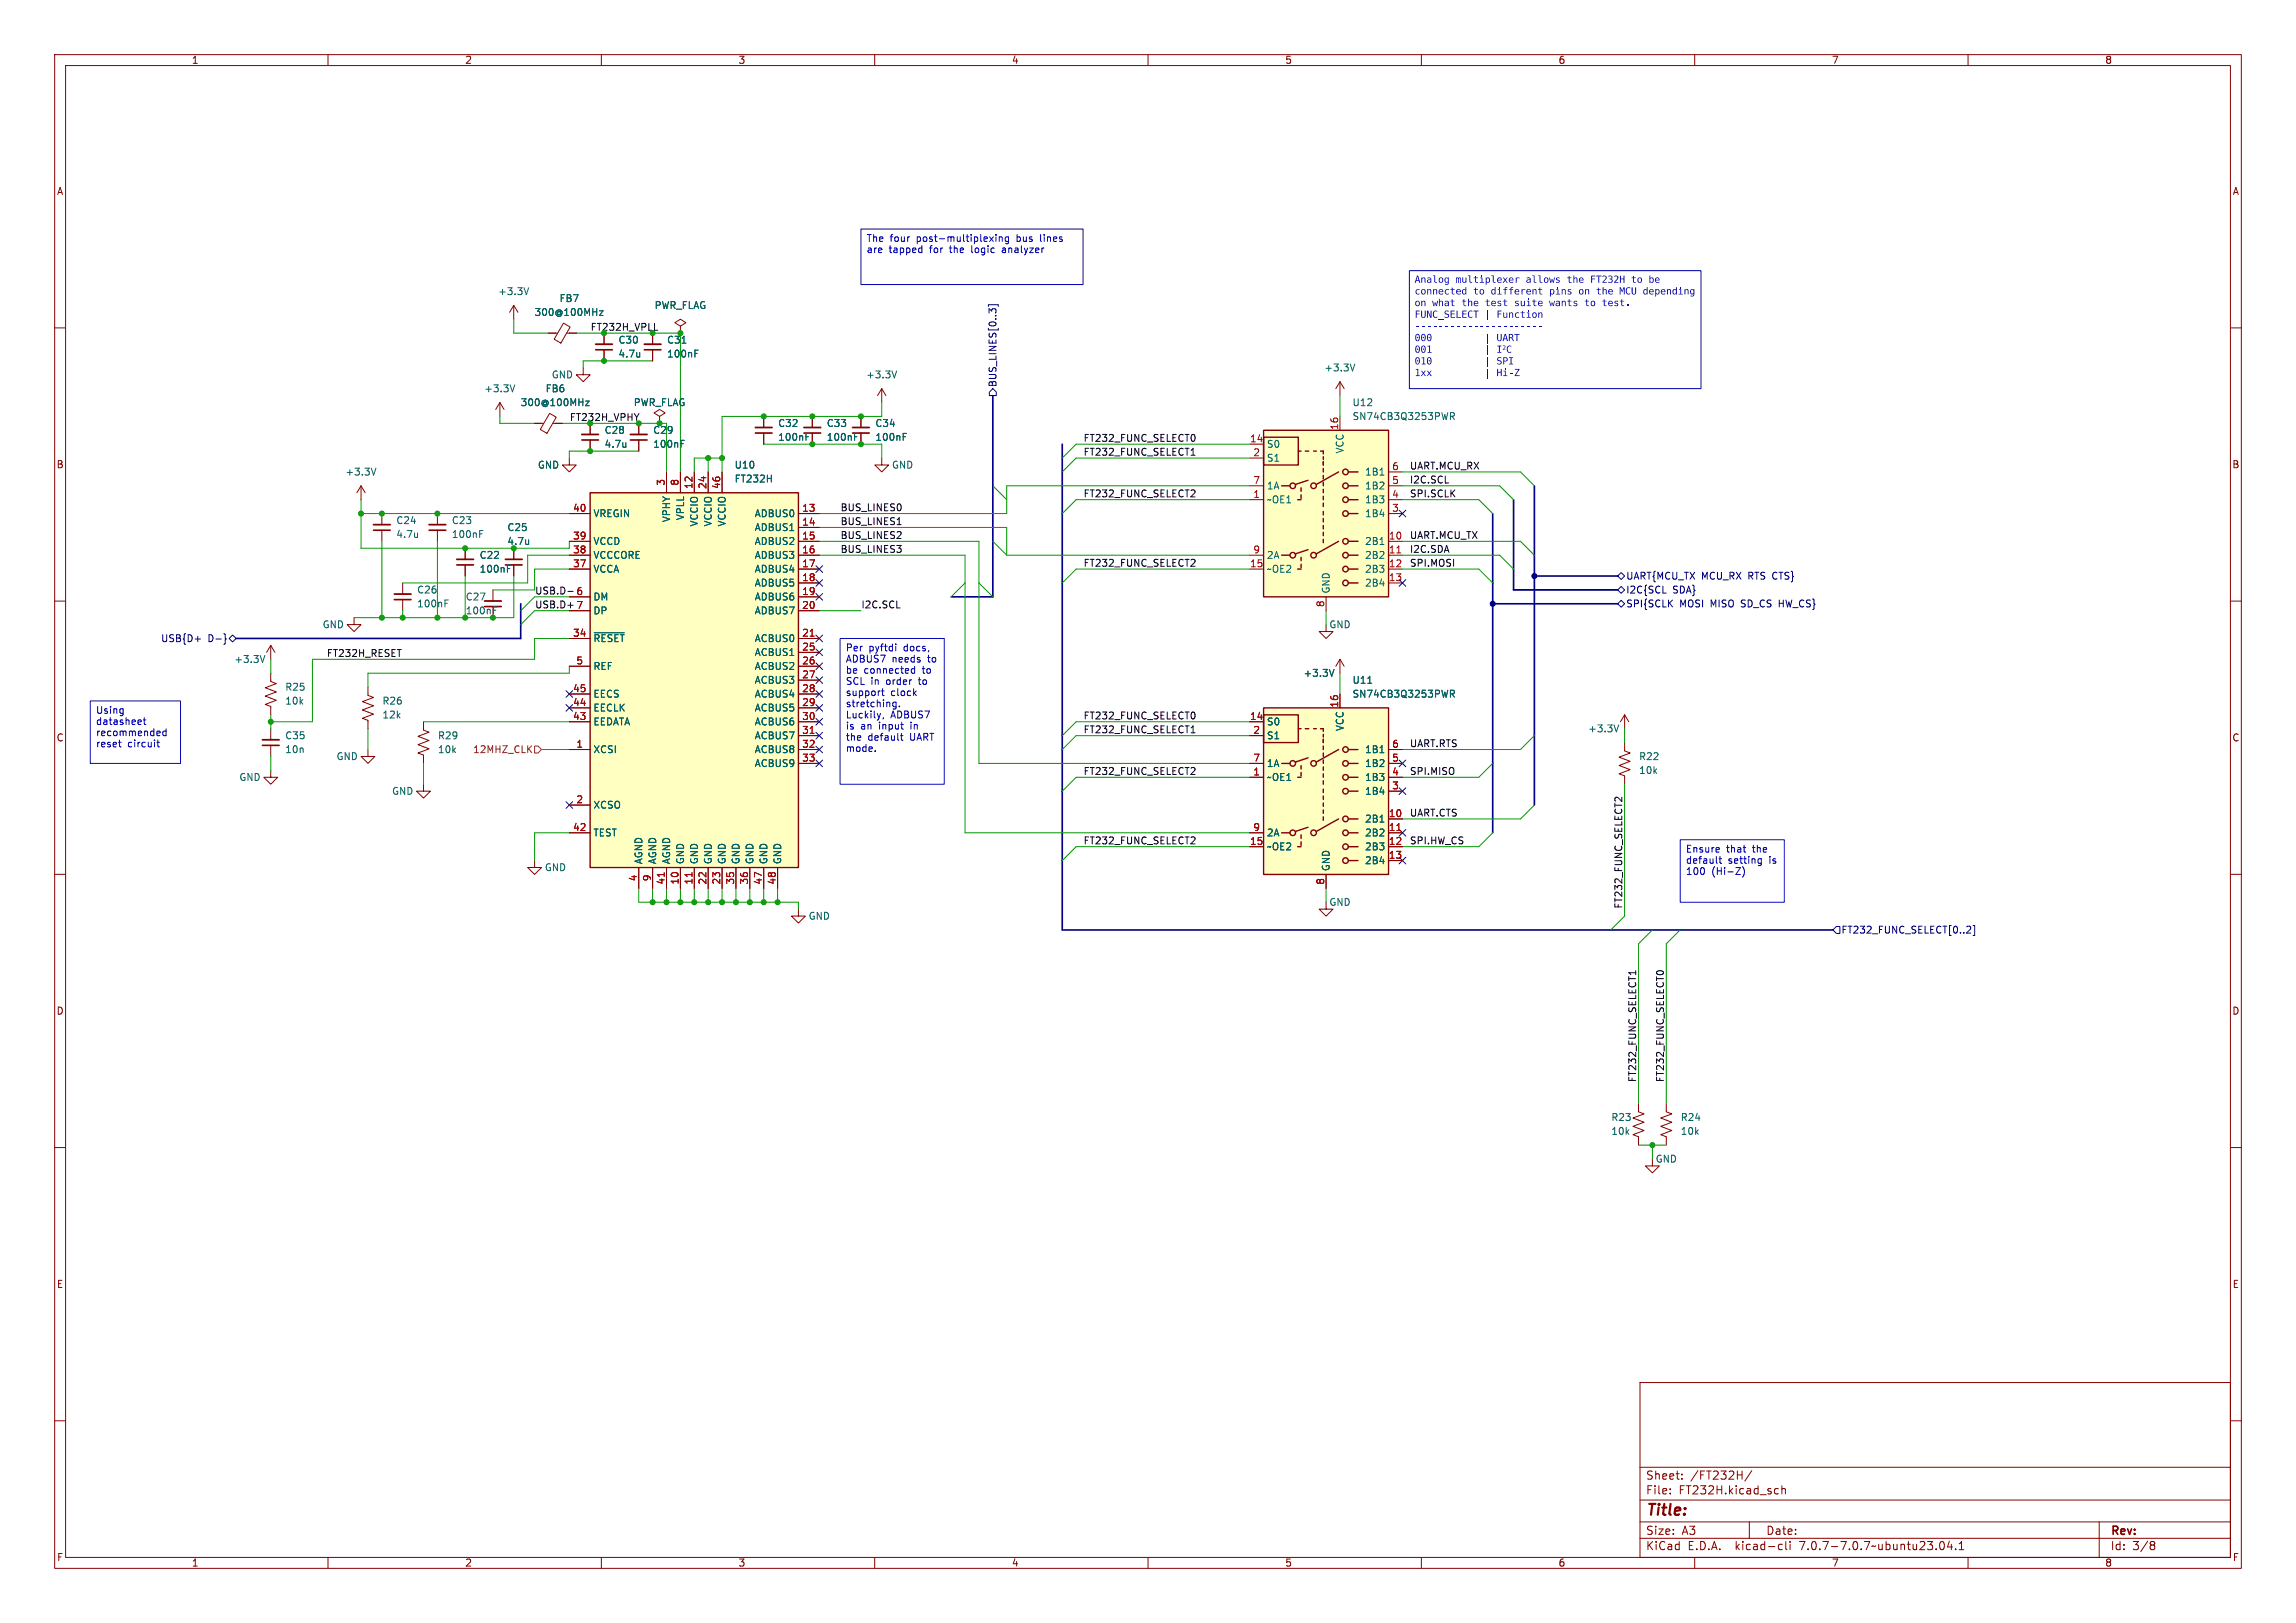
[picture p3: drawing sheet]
<svg xmlns="http://www.w3.org/2000/svg" width="420mm" height="297mm" viewBox="0 0 420 297" stroke-linecap="round" stroke-linejoin="round" font-family="sans-serif">
<defs><g id="words">
<text font-size="2.8" fill="#840000" x="301" y="277.9">Title:</text>
<g font-size="2.1" fill="#840000">
<text x="301" y="273.7">File:</text>
<text x="301" y="271">Sheet:</text>
<text x="307.1" y="273.7">FT232H.kicad_sch</text>
<text x="309.2" y="271">/FT232H/</text>
<text x="301" y="281.1">Size:</text>
<text x="307.6" y="281.1">A3</text>
<text x="323" y="281.1">Date:</text>
<text x="386" y="281.3">Rev:</text>
<text x="301" y="283.9">KiCad</text>
<text x="308.7" y="283.9">E.D.A.</text>
<text x="317.6" y="283.9">kicad-cli</text>
<text x="329.5" y="283.9">7.0.7-7.0.7~ubuntu23.04.1</text>
<text x="386" y="283.9">Id:</text>
<text x="390.1" y="283.9">3/8</text>
</g>
<g font-size="1.8" fill="#840000">
<text x="35" y="11.9">1</text>
<text x="85" y="11.9">2</text>
<text x="135" y="11.9">3</text>
<text x="185" y="11.9">4</text>
<text x="235" y="11.9">5</text>
<text x="285" y="11.9">6</text>
<text x="335" y="11.9">7</text>
<text x="385" y="11.9">8</text>
<text x="10.3" y="35.9">A</text>
<text x="408.3" y="35.9">A</text>
<text x="10.3" y="85.9">B</text>
<text x="408.2" y="85.9">B</text>
<text x="10.3" y="135.9">C</text>
<text x="408.2" y="135.9">C</text>
<text x="10.3" y="185.9">D</text>
<text x="408.2" y="185.9">D</text>
<text x="10.3" y="235.9">E</text>
<text x="408.3" y="235.9">E</text>
<text x="10.3" y="285.9">F</text>
<text x="35" y="286.9">1</text>
<text x="85" y="286.9">2</text>
<text x="135" y="286.9">3</text>
<text x="185" y="286.9">4</text>
<text x="235" y="286.9">5</text>
<text x="285" y="286.9">6</text>
<text x="335" y="286.9">7</text>
<text x="385" y="286.9">8</text>
<text x="408.3" y="285.9">F</text>
</g>
<g font-size="1.8" fill="#0000c2">
<text x="158.4" y="44.6">The</text>
<text x="158.4" y="46.6">are</text>
<text x="162.6" y="46.6">tapped</text>
<text x="162.8" y="44.6">four</text>
<text x="167.8" y="44.6">post-multiplexing</text>
<text x="170.2" y="46.6">for</text>
<text x="174" y="46.6">the</text>
<text x="178.2" y="46.6">logic</text>
<text x="184" y="46.6">analyzer</text>
<text x="186.3" y="44.6">bus</text>
<text x="190.8" y="44.6">lines</text>
<text x="258.8" y="54.7">connected</text>
<text x="258.8" y="59">FUNC_SELECT|</text>
<text x="276.9" y="56.9">suite</text>
<text x="283.4" y="54.7">pins</text>
<text x="258.8" y="63.3">000</text>
<text x="258.8" y="65.4">001</text>
<text x="258.8" y="67.5">010</text>
<text x="258.8" y="69.7">1xx</text>
<text x="154.6" y="119.5">Per</text>
<text x="158.9" y="119.5">pyftdi</text>
<text x="165.4" y="119.5">docs,</text>
<text x="154.6" y="121.6">ADBUS7</text>
<text x="154.6" y="123.6">be</text>
<text x="154.6" y="125.7">SCL in</text>
<text x="158" y="123.6">connected</text>
<text x="162.2" y="125.7">order</text>
<text x="163.2" y="121.6">needs</text>
<text x="168.4" y="125.7">to</text>
<text x="168.9" y="123.6">to</text>
<text x="169.8" y="121.6">to</text>
<text x="17.5" y="130.9">Using</text>
<text x="154.6" y="127.7">support</text>
<text x="154.6" y="129.7">stretching.</text>
<text x="154.6" y="131.8">Luckily,</text>
<text x="162.9" y="127.7">clock</text>
<text x="162.9" y="131.8">ADBUS7</text>
<text x="17.5" y="133">datasheet</text>
<text x="17.5" y="135">recommended</text>
<text x="17.5" y="137.1">reset</text>
<text x="23.4" y="137.1">circuit</text>
<text x="154.6" y="133.8">is</text>
<text x="154.6" y="135.9">the</text>
<text x="154.6" y="137.9">mode.</text>
<text x="157.4" y="133.8">an</text>
<text x="158.8" y="135.9">default</text>
<text x="160.9" y="133.8">input</text>
<text x="166.6" y="135.9">UART</text>
<text x="166.8" y="133.8">in</text>
<text x="308.3" y="156.3">Ensure</text>
<text x="308.3" y="158.4">default</text>
<text x="308.3" y="160.4">100</text>
<text x="313.1" y="160.4">(Hi-Z)</text>
<text x="315.8" y="156.3">that</text>
<text x="316.1" y="158.4">setting</text>
<text x="320.7" y="156.3">the</text>
<text x="323.8" y="158.4">is</text>
</g>
<g font-size="1.8" fill="#006464">
<text x="91" y="54.2">+3.3V</text>
<text x="97.7" y="58">300@100MHz</text>
<text x="102.3" y="55.5">FB7</text>
<text x="119.6" y="56.7">PWR_FLAG</text>
<text x="113" y="63.1">C30</text>
<text x="113" y="65.6">4.7u</text>
<text x="121.9" y="65.6">100nF</text>
<text x="121.9" y="63.1">C31</text>
<text x="88.5" y="72">+3.3V</text>
<text x="99.7" y="72">FB6</text>
<text x="100.8" y="69.4">GND</text>
<text x="158.3" y="69.4">+3.3V</text>
<text x="242.2" y="68.2">+3.3V</text>
<text x="95.1" y="74.5">300@100MHz</text>
<text x="115.8" y="74.5">PWR_FLAG</text>
<text x="247.3" y="74.5">U12</text>
<text x="247.3" y="77.1">SN74CB3Q3253PWR</text>
<text x="110.5" y="79.6">C28</text>
<text x="110.5" y="82.1">4.7u</text>
<text x="119.4" y="82.1">100nF</text>
<text x="119.4" y="79.6">C29</text>
<text x="142.2" y="80.9">100nF</text>
<text x="142.2" y="78.3">C32</text>
<text x="151.1" y="80.9">100nF</text>
<text x="151.1" y="78.3">C33</text>
<text x="160" y="80.9">100nF</text>
<text x="160" y="78.3">C34</text>
<text x="231.6" y="82.1">S0</text>
<text x="246" y="83.1" transform="rotate(-90 246 83.1)">VCC</text>
<text x="63.1" y="87.2">+3.3V</text>
<text x="98.3" y="86">GND</text>
<text x="134.3" y="86">U10</text>
<text x="134.3" y="88.5">FT232H</text>
<text x="163.1" y="86">GND</text>
<text x="231.6" y="84.7">S1</text>
<text x="231.6" y="89.8">1A</text>
<text x="249.6" y="89.8">1B2</text>
<text x="249.6" y="87.2">1B1</text>
<text x="108.5" y="94.8">VREGIN</text>
<text x="122.8" y="95.7" transform="rotate(-90 122.8 95.7)">VPHY</text>
<text x="125.3" y="95.3" transform="rotate(-90 125.3 95.3)">VPLL</text>
<text x="138" y="94.8">ADBUS0</text>
<text x="231.6" y="92.3">~OE1</text>
<text x="249.6" y="94.8">1B4</text>
<text x="249.6" y="92.3">1B3</text>
<text x="72.4" y="96.1">C24</text>
<text x="72.4" y="98.6">4.7u</text>
<text x="82.6" y="98.6">100nF</text>
<text x="82.6" y="96.1">C23</text>
<text x="92.7" y="97.4">C25</text>
<text x="92.7" y="99.9">4.7u</text>
<text x="108.5" y="99.9">VCCD</text>
<text x="127.9" y="96.4" transform="rotate(-90 127.9 96.4)">VCCIO</text>
<text x="130.4" y="96.4" transform="rotate(-90 130.4 96.4)">VCCIO</text>
<text x="132.9" y="96.4" transform="rotate(-90 132.9 96.4)">VCCIO</text>
<text x="138" y="97.4">ADBUS1</text>
<text x="138" y="99.9">ADBUS2</text>
<text x="249.6" y="99.9">2B1</text>
<text x="87.6" y="105">100nF</text>
<text x="87.6" y="102.5">C22</text>
<text x="108.5" y="105">VCCA</text>
<text x="108.5" y="102.5">VCCCORE</text>
<text x="138" y="102.5">ADBUS3</text>
<text x="138" y="105">ADBUS4</text>
<text x="138" y="107.5">ADBUS5</text>
<text x="231.6" y="105">~OE2</text>
<text x="231.6" y="102.5">2A</text>
<text x="249.6" y="102.5">2B2</text>
<text x="249.6" y="105">2B3</text>
<text x="249.6" y="107.5">2B4</text>
<text x="76.2" y="111.3">100nF</text>
<text x="76.2" y="108.8">C26</text>
<text x="85.1" y="112.6">100nF</text>
<text x="85.1" y="110.1">C27</text>
<text x="108.5" y="110.1">DM</text>
<text x="108.5" y="112.6">DP</text>
<text x="138" y="110.1">ADBUS6</text>
<text x="138" y="112.6">ADBUS7</text>
<text x="243.4" y="108.7" transform="rotate(-90 243.4 108.7)">GND</text>
<text x="58.9" y="115.2">GND</text>
<text x="108.5" y="117.7">~{RESET}</text>
<text x="138" y="117.7">ACBUS0</text>
<text x="243.1" y="115.2">GND</text>
<text x="42.8" y="121.5">+3.3V</text>
<text x="108.5" y="122.8">REF</text>
<text x="138" y="120.2">ACBUS1</text>
<text x="138" y="122.8">ACBUS2</text>
<text x="138" y="125.3">ACBUS3</text>
<text x="238.4" y="124.1">+3.3V</text>
<text x="247.3" y="125.3">U11</text>
<text x="52.1" y="129.1">10k</text>
<text x="52.1" y="126.6">R25</text>
<text x="69.9" y="131.7">12k</text>
<text x="69.9" y="129.1">R26</text>
<text x="108.5" y="130.4">EECLK</text>
<text x="108.5" y="127.9">EECS</text>
<text x="138" y="127.9">ACBUS4</text>
<text x="138" y="130.4">ACBUS5</text>
<text x="247.3" y="127.9">SN74CB3Q3253PWR</text>
<text x="52.1" y="135.5">C35</text>
<text x="80" y="135.5">R29</text>
<text x="108.5" y="132.9">EEDATA</text>
<text x="138" y="132.9">ACBUS6</text>
<text x="138" y="135.5">ACBUS7</text>
<text x="231.6" y="132.9">S0</text>
<text x="231.6" y="135.5">S1</text>
<text x="246" y="133.9" transform="rotate(-90 246 133.9)">VCC</text>
<text x="290.4" y="134.2">+3.3V</text>
<text x="43.7" y="143.1">GND</text>
<text x="52.1" y="138">10n</text>
<text x="61.5" y="139.3">GND</text>
<text x="80" y="138">10k</text>
<text x="108.5" y="138">XCSI</text>
<text x="138" y="138">ACBUS8</text>
<text x="138" y="140.6">ACBUS9</text>
<text x="231.6" y="143.1">~OE1</text>
<text x="231.6" y="140.6">1A</text>
<text x="249.6" y="143.1">1B3</text>
<text x="249.6" y="140.6">1B2</text>
<text x="249.6" y="138">1B1</text>
<text x="299.7" y="139.3">R22</text>
<text x="299.7" y="141.8">10k</text>
<text x="71.6" y="145.6">GND</text>
<text x="108.5" y="148.2">XCSO</text>
<text x="249.6" y="145.6">1B4</text>
<text x="108.5" y="153.3">TEST</text>
<text x="231.6" y="155.8">~OE2</text>
<text x="231.6" y="153.3">2A</text>
<text x="249.6" y="150.7">2B1</text>
<text x="249.6" y="153.3">2B2</text>
<text x="249.6" y="155.8">2B3</text>
<text x="99.6" y="159.6">GND</text>
<text x="117.7" y="158.2" transform="rotate(-90 117.7 158.2)">AGND</text>
<text x="120.2" y="158.2" transform="rotate(-90 120.2 158.2)">AGND</text>
<text x="122.8" y="158.2" transform="rotate(-90 122.8 158.2)">AGND</text>
<text x="125.3" y="158.2" transform="rotate(-90 125.3 158.2)">GND</text>
<text x="127.9" y="158.2" transform="rotate(-90 127.9 158.2)">GND</text>
<text x="130.4" y="158.2" transform="rotate(-90 130.4 158.2)">GND</text>
<text x="132.9" y="158.2" transform="rotate(-90 132.9 158.2)">GND</text>
<text x="135.5" y="158.2" transform="rotate(-90 135.5 158.2)">GND</text>
<text x="138" y="158.2" transform="rotate(-90 138 158.2)">GND</text>
<text x="140.6" y="158.2" transform="rotate(-90 140.6 158.2)">GND</text>
<text x="143.1" y="158.2" transform="rotate(-90 143.1 158.2)">GND</text>
<text x="243.4" y="159.5" transform="rotate(-90 243.4 159.5)">GND</text>
<text x="249.6" y="158.3">2B4</text>
<text x="243.1" y="166">GND</text>
<text x="147.8" y="168.5">GND</text>
<text x="294.7" y="205.3">R23</text>
<text x="294.7" y="207.9">10k</text>
<text x="307.4" y="205.3">R24</text>
<text x="307.4" y="207.9">10k</text>
<text x="302.8" y="213">GND</text>
</g>
<g font-size="1.8" fill="#009600">
<text x="107.9" y="60.6">FT232H_VPLL</text>
<text x="104.1" y="77.1">FT232H_VPHY</text>
</g>
<g font-size="1.8" fill="#000084">
<text x="182.5" y="70.9" transform="rotate(-90 182.5 70.9)">BUS_LINES[0..3]</text>
<text x="297.4" y="106.3">UART{MCU_TX MCU_RX RTS CTS}</text>
<text x="297.4" y="108.8">I2C{SCL</text>
<text x="297.4" y="111.4">SPI{SCLK</text>
<text x="306" y="108.8">SDA}</text>
<text x="307.3" y="111.4">MOSI</text>
<text x="313" y="111.4">MISO</text>
<text x="318.8" y="111.4">SD_CS HW_CS}</text>
<text x="29.4" y="117.7">USB{D+</text>
<text x="38" y="117.7">D-}</text>
<text x="336.7" y="171">FT232_FUNC_SELECT[0..2]</text>
</g>
<g font-size="1.8" fill="#0f0f0f">
<text x="198.1" y="80.9">FT232_FUNC_SELECT0</text>
<text x="198.1" y="83.5">FT232_FUNC_SELECT1</text>
<text x="257.8" y="86">UART.MCU_RX</text>
<text x="257.8" y="88.6">I2C.SCL</text>
<text x="153.7" y="93.6">BUS_LINES0</text>
<text x="198.1" y="91.1">FT232_FUNC_SELECT2</text>
<text x="257.8" y="91.1">SPI.SCLK</text>
<text x="153.7" y="96.2">BUS_LINES1</text>
<text x="153.7" y="98.7">BUS_LINES2</text>
<text x="153.7" y="101.3">BUS_LINES3</text>
<text x="257.8" y="101.3">I2C.SDA</text>
<text x="257.8" y="98.7">UART.MCU_TX</text>
<text x="198.1" y="103.8">FT232_FUNC_SELECT2</text>
<text x="257.8" y="103.8">SPI.MOSI</text>
<text x="97.8" y="108.9">USB.D-</text>
<text x="97.8" y="111.4">USB.D+ 7</text>
<text x="157.5" y="111.4">I2C.SCL</text>
<text x="59.7" y="120.3">FT232H_RESET</text>
<text x="198.1" y="131.7">FT232_FUNC_SELECT0</text>
<text x="198.1" y="134.3">FT232_FUNC_SELECT1</text>
<text x="257.8" y="136.8">UART.RTS</text>
<text x="198.1" y="141.9">FT232_FUNC_SELECT2</text>
<text x="257.8" y="141.9">SPI.MISO</text>
<text x="257.8" y="149.5">UART.CTS</text>
<text x="198.1" y="154.6">FT232_FUNC_SELECT2</text>
<text x="257.8" y="154.6">SPI.HW_CS</text>
<text x="296.8" y="166.4" transform="rotate(-90 296.8 166.4)">FT232_FUNC_SELECT2</text>
<text x="299.4" y="198.1" transform="rotate(-90 299.4 198.1)">FT232_FUNC_SELECT1</text>
<text x="304.4" y="198.1" transform="rotate(-90 304.4 198.1)">FT232_FUNC_SELECT0</text>
</g>
<g font-size="1.8" fill="#a90000">
<text x="228.6" y="81">14</text>
<text x="229.2" y="83.6">2</text>
<text x="244.9" y="78.8" transform="rotate(-90 244.9 78.8)">16</text>
<text x="121.7" y="89" transform="rotate(-90 121.7 89)">3</text>
<text x="124.2" y="89" transform="rotate(-90 124.2 89)">8</text>
<text x="126.7" y="89.6" transform="rotate(-90 126.7 89.6)">12</text>
<text x="129.3" y="89.6" transform="rotate(-90 129.3 89.6)">24</text>
<text x="131.8" y="89.6" transform="rotate(-90 131.8 89.6)">46</text>
<text x="229.2" y="88.6">7</text>
<text x="254.6" y="88.6">5</text>
<text x="254.6" y="86.1">6</text>
<text x="104.7" y="93.7">40</text>
<text x="146.6" y="93.7">13</text>
<text x="229.2" y="91.2">1</text>
<text x="254.6" y="93.7">3</text>
<text x="254.6" y="91.2">4</text>
<text x="104.7" y="101.3">38</text>
<text x="104.7" y="98.8">39</text>
<text x="146.6" y="96.3">14</text>
<text x="146.6" y="98.8">15</text>
<text x="146.6" y="101.3">16</text>
<text x="229.2" y="101.3">9</text>
<text x="254" y="98.8">10</text>
<text x="254" y="101.3">11</text>
<text x="104.7" y="103.9">37</text>
<text x="146.6" y="103.9">17</text>
<text x="146.6" y="106.4">18</text>
<text x="228.6" y="103.9">15</text>
<text x="254" y="103.9">12</text>
<text x="254" y="106.4">13</text>
<text x="105.3" y="109">6</text>
<text x="105.3" y="111.5">7</text>
<text x="146.6" y="109">19</text>
<text x="146.6" y="111.5">20</text>
<text x="242.3" y="111.2" transform="rotate(-90 242.3 111.2)">8</text>
<text x="104.7" y="116.6">34</text>
<text x="146.6" y="116.6">21</text>
<text x="146.6" y="119.1">25</text>
<text x="105.3" y="121.7">5</text>
<text x="146.6" y="121.7">26</text>
<text x="146.6" y="124.2">27</text>
<text x="104.7" y="131.8">43</text>
<text x="104.7" y="129.3">44</text>
<text x="104.7" y="126.7">45</text>
<text x="146.6" y="126.7">28</text>
<text x="146.6" y="129.3">29</text>
<text x="146.6" y="131.8">30</text>
<text x="228.6" y="131.8">14</text>
<text x="244.9" y="129.6" transform="rotate(-90 244.9 129.6)">16</text>
<text x="105.3" y="136.9">1</text>
<text x="146.6" y="134.4">31</text>
<text x="146.6" y="136.9">32</text>
<text x="229.2" y="134.4">2</text>
<text x="254.6" y="136.9">6</text>
<text x="146.6" y="139.4">33</text>
<text x="229.2" y="142">1</text>
<text x="229.2" y="139.4">7</text>
<text x="254.6" y="142">4</text>
<text x="254.6" y="139.4">5</text>
<text x="105.3" y="147.1">2</text>
<text x="254" y="149.6">10</text>
<text x="254.6" y="144.5">3</text>
<text x="104.7" y="152.1">42</text>
<text x="228.6" y="154.7">15</text>
<text x="229.2" y="152.1">9</text>
<text x="254" y="152.1">11</text>
<text x="254" y="154.7">12</text>
<text x="116.6" y="161.4" transform="rotate(-90 116.6 161.4)">4</text>
<text x="119.1" y="161.4" transform="rotate(-90 119.1 161.4)">9</text>
<text x="121.7" y="162" transform="rotate(-90 121.7 162)">41</text>
<text x="124.2" y="162" transform="rotate(-90 124.2 162)">10</text>
<text x="126.7" y="162" transform="rotate(-90 126.7 162)">11</text>
<text x="129.3" y="162" transform="rotate(-90 129.3 162)">22</text>
<text x="131.8" y="162" transform="rotate(-90 131.8 162)">23</text>
<text x="134.4" y="162" transform="rotate(-90 134.4 162)">35</text>
<text x="136.9" y="162" transform="rotate(-90 136.9 162)">36</text>
<text x="139.4" y="162" transform="rotate(-90 139.4 162)">47</text>
<text x="142" y="162" transform="rotate(-90 142 162)">48</text>
<text x="242.3" y="162" transform="rotate(-90 242.3 162)">8</text>
<text x="254" y="157.2">13</text>
</g>
<text font-size="1.8" fill="#725600" x="86.5" y="138">12MHZ_CLK</text>
</g></defs>
<g fill="none" stroke="#840000" stroke-width=".18">
<path d="M10 10h400v277h-400zM12 12h396v273h-396zM60 10v2M110 10v2M160 10v2M210 10v2M260 10v2M310 10v2M360 10v2M10 60h2M94 55.9v2.5M94 55.9l-.8 1.3"/>
<path d="M94 55.9l.7 1.3M103.1 59.1l1.2 .7-1.7 3-1.2-.7zM124.5 59.7l1-.6-1-.7-1.1 .7 1.1 .6v1.3M408 60h2M91.4 73.7l-.7 1.2M91.4 73.7v2.5M91.4 73.7l.8 1.2M97.8 77.5h1.6M100.3 61h1.7M100.5 75.6l1.3 .8-1.7 2.9-1.3-.7zM101.1 77.5h1.8M103.7 61h1.7"/>
<path d="M106.7 67.3v1.3h1.2l-1.2 1.3-1.3-1.3h1.3M107.9 77.5v2M110.5 61v2M110.5 64v2M116.8 77.5v2M119.4 61v2M119.4 64v2M120.6 76.2l1.1-.6-1.1-.7-1 .7 1 .6v1.3M120.6 77.5h.1M124.5 61h.1M139.7 76.2v2M139.7 79.2v2.1"/>
<path d="M148.6 76.2v2M148.6 79.2v2.1M157.5 76.2v2M157.5 79.2v2.1M161.3 71.1l-.8 1.3M161.3 71.1v2.6M161.3 71.1l.8 1.3M245.1 69.9v2.5M245.1 76.2v2.5M245.1 69.9l-.8 1.2M245.1 69.9l.8 1.2M66 88.9l-.7 1.3"/>
<path d="M66 88.9v2.5M66 88.9l.8 1.3M69.8 94v2M69.8 97v2.1M80 94v2M80 97v2.1M104.1 83.8v1.3h1.3l-1.3 1.3-1.2-1.3h1.2M104.1 94h3.8M104.1 99.1h3.8M107.9 80.5v2.1M116.8 80.5v2.1M121.9 86.4v3.8"/>
<path d="M124.5 86.4v3.8M127 86.4v3.8M129.5 86.4v3.8M132.1 86.4v3.8M146 94h3.9M146 96.5h3.9M146 99.1h3.9M161.3 83.8v1.3h1.3l-1.3 1.3-1.3-1.3h1.3M228.6 91.4h2.5M228.6 81.3h2.5M228.6 83.8h2.5M228.6 88.9h2.5"/>
<path d="M254 94h2.5M254 99.1h2.5M254 91.4h2.5M254 88.9h2.5M254 86.4h2.5M10 110h2M49.5 118.1l-.7 1.3M49.5 118.1v2.6M49.5 118.1l.8 1.3M64.8 113v1.3h1.2l-1.2 1.3-1.3-1.3h1.3M73.7 106.7v2M73.7 109.7v2.1"/>
<path d="M85.1 100.3v2.1M85.1 103.4v2M90.2 108v2M94 100.3v2.1M94 103.4v2M104.1 101.6h3.8M104.1 104.1h3.8M104.1 109.2h3.8M104.1 111.8h3.8M104.1 116.8h3.8M146 101.6h3.9M146 104.1h3.9"/>
<path d="M146 106.7h3.9M146 109.2h3.9M146 111.8h3.9M146 116.8h3.9M146 119.4h3.9M228.6 101.6h2.5M228.6 104.1h2.5M242.6 114.3v1.3h1.2l-1.2 1.2-1.3-1.2h1.3M242.6 109.2v2.6M254 101.6h2.5M254 104.1h2.5M254 106.7h2.5"/>
<path d="M408 110h2M49.5 123.2v1.5l1 .4-2 .8 2 .7-2 .8 2 .7-2 .8 1 .4v1.5M49.5 133.4v2M49.5 136.4v2M67.3 125.7v1.6l1 .3-2 .8 2 .8-2 .7 2 .8-2 .7 1 .4v1.6M67.3 137.2v1.2h1.3l-1.3 1.3-1.3-1.3h1.3M77.5 132.1v1.5l1 .4-2 .7 2 .8-2 .8 2 .7-2 .8 1 .4v1.5M104.1 137.2h3.8M104.1 121.9h3.8M104.1 127h3.8M104.1 129.5h3.8M104.1 132.1h3.8"/>
<path d="M146 137.2h3.9M146 121.9h3.9M146 124.5h3.9M146 127h3.9M146 129.5h3.9M146 132.1h3.9M146 134.6h3.9M146 139.7h3.9M228.6 132.1h2.5M228.6 134.6h2.5M228.6 139.7h2.5M245.1 120.7l-.8 1.2"/>
<path d="M245.1 120.7v2.5M245.1 127v2.5M245.1 120.7l.8 1.2M254 137.2h2.5M254 139.7h2.5M297.2 135.9v1.5l1 .4-2 .8 2 .7-2 .8 2 .7-2 .8 1 .4v1.5M297.2 130.8v2.6M297.2 130.8l-.8 1.3M297.2 130.8l.7 1.3M10 160h2M49.5 141v1.2h1.3l-1.3 1.3-1.2-1.3h1.2M77.5 143.5v1.3h1.2l-1.2 1.3-1.3-1.3h1.3"/>
<path d="M97.8 157.5v1.3h1.3l-1.3 1.2-1.3-1.2h1.3M104.1 147.3h3.8M104.1 152.4h3.8M116.8 158.8v3.8M119.4 158.8v3.8M121.9 158.8v3.8M124.5 158.8v3.8M127 158.8v3.8M129.5 158.8v3.8M132.1 158.8v3.8M134.6 158.8v3.8M137.2 158.8v3.8"/>
<path d="M139.7 158.8v3.8M142.2 158.8v3.8M228.6 152.4h2.5M228.6 142.2h2.5M228.6 154.9h2.5M254 152.4h2.5M254 142.2h2.5M254 149.9h2.5M254 154.9h2.5M254 157.5h2.5M254 144.8h2.5M408 160h2"/>
<path d="M146 166.4v1.2h1.3l-1.3 1.3-1.2-1.3h1.2M242.6 165.1v1.3h1.2l-1.2 1.2-1.3-1.2h1.3M242.6 160v2.6M10 210h2M299.7 201.9v1.6l1 .3-2 .8 2 .8-2 .7 2 .8-2 .7 1 .4v1.6M302.3 212.1v1.3h1.2l-1.2 1.2-1.3-1.2h1.3M304.8 201.9v1.6l1 .3-2 .8 2 .8-2 .7 2 .8-2 .7 1 .4v1.6M408 210h2M10 260h2M300 253h108v32h-108zM408 260h2M300 278.5h108"/>
<path d="M300 274.5h108M300 268.5h108M305.5 273.2v.2M305.5 272.5v.1M307.7 270.5v.2M307.7 269.8v.1M320 278.5v3M320.4 269.1l-1.2 1.9M324.9 272.4l.4 .1M325.3 273.3l-.4 .1M325.9 272.5l.3-.1 .3 .1 .1 .9M325.9 271.9v1.5"/>
<path d="M384 278.5v6.5M60 285v2M110 285v2M160 285v2M210 285v2M260 285v2M300 281.5h108M310 285v2M325.6 282.6l.4 .1M326 283.5l-.4 .1M326.7 282.1v1.3l.2 .2M327.4 282.1v.1"/>
<path d="M327.4 282.6v1M355 282.2l.2-.1a.8 .8 0 0 1 .5 .7 .8 .8 0 0 1-.5 .8 .99 .99 0 0 1-.2-1.4zM356.6 282l-.4 1.1h1M356.9 282.6v1M357.7 283.4v.2M358.4 283.6h.8M358.4 282.5l.4-.4v1.5M360 285v2M393.6 282.1h.3l.3 .3-.3 .3M393.6 282.7h.3M393.9 282.7l.2 .2 .1 .4-.3 .3h-.3"/>
</g>
<g fill="none" stroke="#840000" stroke-width=".33">
<path d="M106.4 79.5h3.1M109 63h3M115.3 79.5h3.1M117.9 63h3M138.2 78.2h3M147.1 78.2h3M156 78.2h3M68.3 96h3.1M78.5 96h3M72.1 108.7h3.1M83.6 102.4h3M88.6 110h3.1"/>
<path d="M92.5 102.4h3M48 135.4h3.1"/>
</g>
<g fill="none" stroke="#840000" stroke-width=".3">
<path d="M109 64h3M117.9 64h3M138.2 79.2h3M147.1 79.2h3M156 79.2h3M68.3 97h3.1M78.5 97h3M106.4 80.5h3.1M115.3 80.5h3.1M72.1 109.7h3.1M83.6 103.4h3M88.6 111h3.1"/>
<path d="M92.5 103.4h3M48 136.4h3.1"/>
</g>
<g fill="none" stroke="#006464" stroke-width=".18">
<path d="M96.7 52.6l-.4 1.3M109.6 56.9h.7l-.7 .8h.7M94.2 70.4l-.5 1.3M107.1 73.4h.7l-.7 .8h.7M117 64.5v.8M117 65.2v.1M124.8 62.8h.7M127.1 64.7h.4M127.1 64.1h.6M147.4 79.9h.5M147.4 79.3h.6M156.3 79.9h.4"/>
<path d="M156.3 79.3h.6M164 67.9l-.4 1.3M165.2 79.9h.4M165.2 79.3h.6M247.8 66.6l-.4 1.3M265.3 76.2l.6-.1 .1-.2v-.3l-.7-.1v1.3M265.6 76.2l.4 .6M68.8 85.7l-.5 1.2M76.4 97.5v.9M76.4 98.2l-.1 .1M87.7 97.7h.5M87.7 97.1h.6"/>
<path d="M96.7 98.8v.8M96.7 99.5l-.1 .1M114.5 81v.9M114.5 81.7l-.1 .1M124.6 81.2h.4M124.6 80.6h.6M252.4 99.6h.7M252.4 86.9h.7M48.4 120l-.4 1.2M81.4 110.4h.4M81.4 109.8h.6M90.3 111.7h.4"/>
<path d="M90.3 111.1h.6M92.8 104h.4M92.8 103.4h.6M108.7 115.8h5.5M244 122.5l-.4 1.3M250.2 125h.7M252.4 137.7h.7M265.3 127l.6-.1 .1-.2v-.3l-.7-.1v1.3M265.6 127l.4 .6M296.1 132.7l-.4 1.2M252.4 150.4h.7"/>
</g>
<g fill="#ffffc2" stroke="#ffffc2" stroke-width=".18">
<path d="M107.9 90.2h38.1v68.6h-38.1z"/>
<path d="M231.1 129.5h22.9v30.5h-22.9z"/>
<path d="M231.1 78.7h22.9v30.5h-22.9z"/>
</g>
<g fill="none" stroke="#840000" stroke-width=".25">
<path d="M231.1 78.7h22.9v30.5h-22.9zM107.9 90.2h38.1v68.6h-38.1zM231.1 80h6.4v5.1h-6.4zM234.4 88.9h1.6M237.4 91.4h.6M237.5 82.6h.5M238 89.3v.6M238 90.6v.6M238.8 82.6h.6M239.3 87.9l-2.3 .7M240.3 82.6h.5M241.6 82.6h.5v.5"/>
<path d="M242.1 83.6v.5M242.1 84.5v.6M242.1 85.7v.7M242.1 87v.6M242.1 88.3v.6M242.1 89.5v.7M242.1 90.8v.6M242.1 92.1v.6M242.1 93.6v.6M242.1 94.9v.6M242.1 96.1v.7M242.1 97.4v.6"/>
<path d="M242.1 98.7v.6M244.9 99.1l-4.1 2.2M244.9 86.4l-4.1 2.2M246.6 88.9h1.8M246.6 91.4h1.8M246.6 99.1h1.8M246.6 94h1.8M246.6 86.4h1.8M234.4 101.6h1.6M237.4 104.1h.6M238 102v.6M238 103.3v.6"/>
<path d="M239.3 100.6l-2.3 .7M246.6 101.6h1.8M246.6 104.1h1.8M246.6 106.7h1.8M231.1 130.8h6.4v5.1h-6.4zM231.1 129.5h22.9v30.5h-22.9zM234.4 139.7h1.6M237.5 133.4h.5M238.8 133.4h.6M239.3 138.7l-2.3 .7M240.3 133.4h.5M241.6 133.4h.5v.5"/>
<path d="M242.1 134.4v.5M242.1 135.3v.6M242.1 136.5v.7M242.1 137.8v.6M242.1 139.1v.6M244.9 137.2l-4.1 2.2M246.6 139.7h1.8M246.6 137.2h1.8M234.4 152.4h1.6M237.4 154.9h.6M237.4 142.2h.6M238 140.1v.6"/>
<path d="M238 141.4v.6M238 152.8v.6M238 154.1v.6M239.3 151.4l-2.3 .7M242.1 140.3v.7M242.1 141.6v.6M242.1 142.9v.6M242.1 144.4v.6M242.1 145.7v.6M242.1 146.9v.7M242.1 148.2v.6M242.1 149.5v.6"/>
<path d="M244.9 149.9l-4.1 2.2M246.6 152.4h1.8M246.6 154.9h1.8M246.6 142.2h1.8M246.6 157.5h1.8M246.6 149.9h1.8M246.6 144.8h1.8"/>
<circle cx="236.5" cy="88.9" r=".51"/>
<circle cx="240.3" cy="88.9" r=".51"/>
<circle cx="246.1" cy="88.9" r=".51"/>
<circle cx="246.1" cy="99.1" r=".51"/>
<circle cx="246.1" cy="86.4" r=".51"/>
<circle cx="246.1" cy="91.4" r=".51"/>
<circle cx="246.1" cy="94" r=".51"/>
<circle cx="236.5" cy="101.6" r=".51"/>
<circle cx="240.3" cy="101.6" r=".51"/>
<circle cx="246.1" cy="104.1" r=".51"/>
<circle cx="246.1" cy="101.6" r=".51"/>
<circle cx="246.1" cy="106.7" r=".51"/>
<circle cx="236.5" cy="139.7" r=".51"/>
<circle cx="240.3" cy="139.7" r=".51"/>
<circle cx="246.1" cy="139.7" r=".51"/>
<circle cx="246.1" cy="137.2" r=".51"/>
<circle cx="236.5" cy="152.4" r=".51"/>
<circle cx="240.3" cy="152.4" r=".51"/>
<circle cx="246.1" cy="144.8" r=".51"/>
<circle cx="246.1" cy="154.9" r=".51"/>
<circle cx="246.1" cy="152.4" r=".51"/>
<circle cx="246.1" cy="149.9" r=".51"/>
<circle cx="246.1" cy="142.2" r=".51"/>
<circle cx="246.1" cy="157.5" r=".51"/>
</g>
<path d="M148.2 116.4h.7M255.5 101.2h.7M148.2 134.2h.7M121.5 159.7v.7M126.6 159.7v.7M255.5 152h.7" fill="none" stroke="#a90000" stroke-width=".18"/>
<g fill="none" stroke="#000084" stroke-width=".18">
<path d="M180.8 56.1v-.3h1.8v.3M182.2 57.1v-.4l-.3-.2-.4 .1-.1 .3-.5-.4v.8M181 71.8l.6-.7 .6 .7v.6h-1.2zM35.7 116.9h1M41 116l.2 .1v.7l.2 .1-.2 .2v.6l-.2 .2M41.9 116.8l.6-.6 .7 .6-.7 .7zM295.9 105.4l.6-.6 .7 .6-.7 .6zM295.9 108l.6-.7 .7 .7-.7 .6zM295.9 110.5l.6-.6 .7 .6-.7 .6zM304.2 108.5h.6M335.9 169.5h.6v1.3h-.6l-.6-.6zM359.9 169.5l.5 .1 .1 .3-.8 .9h.8"/>
<path d="M360.9 169.4h.3v1.8h-.3"/>
</g>
<path d="M97.8 136.5h.6l.7 .7-.7 .6h-.6z" fill="none" stroke="#725600" stroke-width=".18"/>
<g fill="none" stroke="#0f0f0f" stroke-width=".18">
<path d="M119.7 60.4h.6M218.5 79.6l.1 .4-.1 .6M164.1 96h.7M217.9 83.3h.7M218.5 89.7l.1 .2-.1 .3-.7 .7h.8M103.9 108.2h.9M218.5 102.4l.1 .2-.1 .3-.7 .7h.8M217.9 134.1h.7M218.5 130.4l.1 .4-.1 .6M218.5 140.5l.1 .2-.1 .3-.7 .7h.8M218.5 153.2l.1 .2-.1 .3-.7 .7h.8M296.7 145.9v.8l-.8-.8h-.3l-.1 .1"/>
<path d="M299.2 177.6v.8M303.1 177.8l.4-.2 .7 .2"/>
</g>
<g fill="none" stroke="#0000c2" stroke-width=".18">
<path d="M157.5 41.9h40.6v10.2h-40.6zM168.6 45v1.2M168.6 46.2h-.1M181 43.3l.7 .9M181.7 43.3l-.7 .9M182.2 42.9v.1M182.2 43.3v.9M182.8 43.3v.9M182.8 43.5l.2-.2 .3 .1v.8M183.5 45.7l-.2 .2 .2 .3M183.5 45.4h-.1M184.5 43.4l-.4-.1-.2 .3 .1 .5h.5"/>
<path d="M184.5 43.3v1.1l-.3 .2-.3-.1M257.8 49.5h53.3v21.6h-53.3z"/>
</g>
<g fill="#0000c2">
<path d="M259.2 50.4h.2l.4 1.4h-.2l-.1-.4h-.4l-.1 .4h-.2l.1-.5h.6l-.2-.7-.2 .7h-.2z"/>
<path d="M260 50.8h.2v.1l.2-.1 .3 .1v.9h-.1v-.8l-.2-.1-.2 .2v.7h-.2z"/>
<path d="M261.1 50.8h.4l.3 .1v.9h-.1v-.2l-.3 .2-.3-.1-.1-.3 .4 .2 .3-.3h-.3l-.4 .1 .2-.2 .5-.1-.1-.2-.5 .1z"/>
<path d="M262.1 50.4h.4v1.1l.4 .1v.2l-.5-.2v-1.1h-.3z"/>
<path d="M263.3 50.9l.4-.1 .2 .1 .1 .5-.2 .3-.3 .1-.2-.2-.1-.3h.1l.1 .2 .2 .1h.2v-.3v-.3l-.2-.1-.2 .1-.1 .3h-.1z"/>
<path d="M264.3 50.9l.3-.1 .3 .1v-.1h.1v1l-.2 .3h-.5v-.2l.5 .1 .1-.3v-.1l-.3 .2-.3-.2-.1-.3h.2l.2 .3h.2l.1-.3-.1-.3-.1-.1-.2 .1-.1 .3h-.2z"/>
<path d="M266.3 50.8h.9v1h-.1l-.1-.9-.1 .1v.8h-.2l-.1-.9-.1 .9h-.2z"/>
<path d="M267.5 50.8h.1l.1 .7 .1 .1 .3-.1v-.7h.1v1h-.1v-.2l-.2 .2-.3-.1z"/>
<path d="M268.5 50.4h.4l.1 1.1 .3 .1v.2l-.5-.2v-1.1h-.3z"/>
<path d="M269.8 50.5h.2v.3h.4v.1h-.4v.7h.4v.2l-.5-.2-.1-.7h-.2v-.1h.2z"/>
<path d="M270.8 50.8h.4v.8h.3v.2h-.8v-.2h.3v-.7h-.2z"/>
<path d="M271 50.4h.2v.2h-.2z"/>
<path d="M271.8 50.8h.1v.1l.4-.1 .3 .3-.2 .6-.3 .1-.2-.2v.5h-.1v-.8h.1l.1 .3h.2l.2-.1v-.3l-.3-.3-.2 .4h-.1z"/>
<path d="M272.8 50.4h.4v1.1l.4 .1v.2l-.5-.2v-1.1h-.3z"/>
<path d="M274 50.9l.3-.1 .3 .1 .1 .4-.7 .1 .2 .2 .5-.1v.2l-.5 .1-.3-.2-.1-.4h.7v-.2l-.2-.1-.3 .3h-.2z"/>
<path d="M274.9 50.8h.2l.2 .3 .3-.3h.2l-.4 .4 .4 .6h-.2l-.3-.4-.2 .4h-.2l.4-.6z"/>
<path d="M276.1 50.9l.3-.1 .3 .1 .1 .4-.6 .1 .2 .2 .4-.1v.2l-.4 .1-.3-.2-.1-.4h.7l-.1-.2-.2-.1-.2 .3h-.2z"/>
<path d="M277.3 50.8h.1v.2l.2-.2h.4v.2l-.3-.1-.2 .1-.1 .8h-.1z"/>
<path d="M279.3 50.8h.4l.2 .1 .1 .9h-.2v-.2l-.2 .2-.3-.1-.1-.3 .4 .2 .2-.3h-.3l-.3 .1 .2-.2 .4-.1v-.2l-.5 .1z"/>
<path d="M280.3 50.4h.4v1.1l.4 .1v.2l-.5-.2v-1.1h-.3z"/>
<path d="M281.4 50.4h.4v1.1l.3 .1v.2l-.4-.2-.1-1.1h-.2z"/>
<path d="M282.5 50.9l.4-.1 .3 .1v.5l-.1 .3-.4 .1-.2-.2-.1-.3h.2v.2l.2 .1h.2l.1-.3-.1-.3-.2-.1-.2 .1v.3h-.2z"/>
<path d="M283.4 50.8h.1l.2 .8 .1-.5h.2l.1 .5 .2-.8h.1l-.2 1h-.1l-.2-.6-.2 .6h-.1z"/>
<path d="M284.7 50.9l.6-.1v.2l-.3-.1-.2 .1 .5 .3-.1 .4h-.6v-.2l.4 .1 .2-.1-.5-.3z"/>
<path d="M286.9 50.5h.2v.3h.4v.1h-.4v.7h.4v.2l-.5-.2-.1-.7h-.2v-.1h.2z"/>
<path d="M287.8 50.4h.2v.5l.2-.1 .3 .1 .1 .9h-.2v-.8l-.2-.1-.2 .2v.7h-.2z"/>
<path d="M289 50.9l.3-.1 .3 .1 .1 .4-.7 .1 .2 .2 .4-.1v.2l-.4 .1-.3-.2-.1-.4h.7v-.2l-.2-.1-.3 .3h-.2z"/>
<path d="M291.1 50.4h.7v.2h-.6v.4h.6v.1h-.6v.7h-.1z"/>
<path d="M292 50.4h1v.2h-.5v1.2h-.1v-1.2h-.4z"/>
<path d="M293.1 50.5l.5-.1 .3 .2-.1 .4-.5 .6h.6v.2h-.8l.6-1-.1-.2-.5 .1z"/>
<path d="M294.2 50.5l.5-.1 .2 .2v.3l-.2 .1 .2 .2 .1 .3-.2 .2h-.6v-.2l.4 .1 .2-.2-.1-.2-.3-.1v-.1l.3-.1 .1-.2-.2-.1h-.4z"/>
<path d="M295.3 50.5l.4-.1 .3 .2v.4l-.5 .6h.5v.2h-.7l.6-1-.2-.2-.4 .1z"/>
<path d="M296.3 50.4h.2v.6h.5v-.6h.2v1.4h-.2v-.7h-.5v.7h-.2z"/>
<path d="M298.7 50.5h.2v.3h.3v.1h-.3v.7h.3v.2l-.5-.2v-.7h-.3v-.1h.3z"/>
<path d="M299.7 50.9l.3-.1 .3 .1 .1 .5-.2 .3-.4 .1-.2-.2-.1-.3h.2l.2 .3h.2l.1-.2-.1-.4-.1-.1-.2 .1-.1 .3h-.2z"/>
<path d="M301.7 50.4h.2v.5l.3-.1 .3 .2v.5l-.2 .2-.4-.1v.2h-.2v-.5h.2l.2 .3h.2v-.3v-.3l-.2-.1-.2 .1v.3h-.2z"/>
<path d="M302.9 50.9l.3-.1 .3 .1 .1 .4-.7 .1 .2 .2 .4-.1v.2l-.4 .1-.3-.2-.1-.4h.7v-.2l-.2-.1-.3 .3h-.2z"/>
<path d="M265.6 52.6h.1v.3h.4v.1h-.4v.7l.4 .1v.1l-.5-.2v-.7h-.3v-.1h.3z"/>
<path d="M267.6 53l.2-.1 .3 .1v-.5h.1v1.4h-.1v-.1l-.3 .1-.3-.1-.1-.4h.2l.2 .4 .2-.1 .1-.3-.1-.2-.1-.2-.2 .1-.1 .3h-.2z"/>
<path d="M269.8 52.6h.2v.3h.4v.1h-.4v.7l.4 .1v.1l-.5-.1-.1-.8h-.2v-.1h.2z"/>
<path d="M270.8 53l.3-.1 .3 .2 .1 .4-.2 .3-.3 .1-.3-.2-.1-.3h.2l.1 .3 .2 .1 .1-.1 .1-.3v-.2l-.2-.2-.2 .1-.1 .3h-.2z"/>
<path d="M272.9 53l.3-.1 .2 .1v-.5h.2v1.4h-.2v-.1l-.3 .1-.2-.1-.1-.4h.1l.2 .4 .2-.1 .1-.2v-.3l-.2-.2-.2 .1-.1 .3h-.1z"/>
<path d="M274 52.9h.4v.9h.3v.1h-.8v-.1h.3v-.8h-.2z"/>
<path d="M274.2 52.5h.2v.2h-.2z"/>
<path d="M275 52.9h.2l.2-.3 .3-.1v.2l-.3 .1v.1h.3v.1h-.3v.9h-.2v-.9h-.2z"/>
<path d="M276 52.9h.3l.1-.3 .4-.1v.2l-.3 .1v.1h.3v.1h-.3v.9h-.2v-.9h-.3z"/>
<path d="M277.2 53l.3-.1 .3 .1 .1 .4-.7 .1 .2 .2h.5v.1l-.5 .1-.3-.2v-.4h.7l-.1-.2-.2-.1-.3 .3h-.1z"/>
<path d="M278.3 52.9h.2v.2l.2-.2 .3 .1v.1l-.2-.1-.2 .2-.1 .7h-.2z"/>
<path d="M279.3 53l.4-.1 .2 .1 .2 .4-.7 .1 .1 .2h.5v.1l-.4 .1-.3-.2-.1-.4h.7l-.1-.2-.2-.1-.2 .3h-.2z"/>
<path d="M280.3 52.9h.2v.2l.2-.2 .3 .1 .1 .9h-.2v-.7l-.2-.2-.2 .2v.7h-.2z"/>
<path d="M281.6 52.6h.2v.3h.3v.1h-.3v.7l.3 .1v.1l-.5-.2v-.7h-.3v-.1h.3z"/>
<path d="M284.9 52.5h.2v.2h-.2z"/>
<path d="M286.8 53h.6v.1l-.3-.1-.2 .2 .5 .3-.1 .3h-.5v-.1l.3 .1 .2-.2-.5-.3z"/>
<path d="M289 53l.3-.1 .3 .2 .1 .5-.2 .2-.3 .1-.3-.2-.1-.3h.2l.2 .4 .2-.1 .1-.2-.1-.4-.1-.1-.2 .1-.1 .3h-.2z"/>
<path d="M289.9 52.9h.2v.2l.2-.2 .3 .1 .1 .9h-.2v-.7l-.2-.2-.2 .2v.7h-.2z"/>
<path d="M292.3 52.6h.2v.3h.3v.1h-.3v.7l.3 .1v.1l-.5-.2v-.7h-.3v-.1h.3z"/>
<path d="M293.2 52.5h.1v.6l.3-.2 .2 .1 .1 .9h-.2v-.7l-.1-.2-.3 .2v.7h-.1z"/>
<path d="M294.3 53l.3-.1 .3 .1 .1 .4-.7 .1 .2 .2h.5v.1l-.4 .1-.3-.2-.1-.4h.7l-.1-.2-.2-.1-.3 .3h-.1z"/>
<path d="M296.3 52.6h.2l.2 .7 .3-.7h.2v1.3h-.2v-1.2l-.2 .7h-.1l-.3-.7v1.2h-.1z"/>
<path d="M297.6 52.7l.3-.1 .3 .1v.1l-.5-.1-.1 .4 .1 .5 .2 .2 .3-.2-.1 .3h-.4l-.2-.3-.1-.5z"/>
<path d="M298.5 52.6h.1l.1 1 .2 .2 .2-.2v-1h.2v1l-.2 .3h-.4l-.2-.2z"/>
<path d="M300.7 53l.3-.1 .2 .1v-.5h.2v1.4h-.2v-.1l-.3 .1-.2-.1-.1-.4h.2l.2 .4 .1-.1 .1-.2v-.3l-.2-.2-.2 .1v.3h-.2z"/>
<path d="M301.8 53l.3-.1 .3 .1 .1 .4-.7 .1 .2 .2h.5v.1l-.5 .1-.3-.2v-.4h.7l-.3-.3-.3 .3h-.1z"/>
<path d="M302.8 52.9h.1v.1l.5-.1 .2 .4-.2 .6h-.3l-.2-.1v.5h-.1v-.9h.1l.1 .3 .2 .1 .2-.2v-.3l-.1-.2-.2-.1-.2 .4h-.1z"/>
<path d="M303.9 53l.4-.1 .2 .1 .2 .4-.7 .1 .2 .3 .4-.1v.1l-.4 .1-.3-.2-.1-.4h.7l-.1-.2-.2-.1-.2 .3h-.2z"/>
<path d="M304.9 52.9h.2v.2l.2-.2 .3 .1 .1 .9h-.2v-.7l-.2-.2-.2 .2v.7h-.2z"/>
<path d="M306.1 53l.2-.1 .3 .1v-.5h.1v1.4h-.1v-.1l-.3 .1-.3-.1-.1-.4h.2l.2 .4 .2-.1 .1-.3-.1-.2-.1-.2-.2 .1-.1 .3h-.2z"/>
<path d="M307.1 52.9h.4v.9h.3v.1h-.8v-.1h.4v-.8h-.3z"/>
<path d="M307.4 52.5h.1v.2h-.1z"/>
<path d="M308.1 52.9h.2v.2l.2-.2 .3 .1 .1 .9h-.2v-.7l-.2-.2-.2 .2v.7h-.2z"/>
<path d="M309.3 53l.2-.1 .3 .1v-.1h.1v1.1l-.2 .2h-.5v-.2l.4 .1 .2-.2v-.2l-.3 .2-.3-.2-.1-.3h.2l.2 .3h.2l.1-.2-.1-.3-.1-.2-.2 .1-.1 .3h-.2z"/>
<path d="M259 55.1l.4-.1 .3 .2v.5l-.2 .3h-.3l-.2-.1-.1-.4h.2l.2 .4 .2-.1v-.2v-.3l-.2-.1h-.2v.3h-.2z"/>
<path d="M260 55h.2v.2l.2-.2 .3 .1v.9h-.1v-.7l-.2-.1-.2 .1v.7h-.2z"/>
<path d="M262 55h.1l.2 .8 .1-.5h.2l.1 .5 .2-.8h.1l-.2 1h-.1l-.2-.5-.1 .5h-.2z"/>
<path d="M263.2 54.7h.2v.5l.2-.2 .3 .2 .1 .8h-.2v-.7l-.2-.1-.2 .1v.7h-.2z"/>
<path d="M264.3 55.1l.4-.1 .3 .2v.8h-.1v-.1l-.3 .1-.3-.1-.1-.2 .5 .2 .2-.3-.4-.1-.3 .2 .2-.2 .5-.1-.1-.2-.5 .1z"/>
<path d="M265.6 54.8h.1v.2h.4v.2h-.4v.6l.4 .1v.1l-.5-.1v-.7h-.3v-.2h.3z"/>
<path d="M267.7 54.8h.2v.2h.3v.2h-.3v.6l.3 .1v.1l-.5-.1v-.7h-.3v-.2h.3z"/>
<path d="M268.6 54.7h.1v.5l.3-.2 .2 .2 .1 .8h-.2v-.7l-.1-.1-.3 .1v.7h-.1z"/>
<path d="M269.7 55.2l.3-.2 .3 .1 .1 .5h-.7l.2 .3 .5-.1v.2h-.4l-.3-.1-.1-.4h.7l-.3-.3-.3 .3h-.1z"/>
<path d="M272 54.8h.1v.2h.4v.2h-.4l.1 .6 .3 .1v.1l-.5-.1v-.7h-.3v-.2h.3z"/>
<path d="M272.9 55.1l.4-.1 .2 .2 .1 .4h-.7l.2 .3 .5-.1v.2h-.4l-.3-.1-.1-.4h.7l-.3-.3-.3 .3h-.1z"/>
<path d="M274 55.1h.6v.1h-.4l-.1 .1 .5 .3-.1 .4h-.6v-.2l.4 .1 .2-.2-.5-.2z"/>
<path d="M275.2 54.8h.1v.2h.4v.2h-.4l.1 .6 .3 .1v.1l-.5-.1v-.7h-.3v-.2h.3z"/>
<path d="M279.6 54.7h.1v.2h-.1z"/>
<path d="M280.5 54.8h.2v.2h.4v.2h-.4v.6l.4 .1v.1l-.5-.1-.1-.7h-.2v-.2h.2z"/>
<path d="M281.5 55.2l.3-.2 .3 .1 .1 .5h-.7l.2 .3 .5-.1v.2h-.5l-.3-.1-.1-.4h.7v-.3h-.2l-.3 .3h-.2z"/>
<path d="M283.4 55h.1l.2 .8 .1-.5h.2l.1 .5 .2-.8h.1l-.2 1h-.1l-.2-.5-.2 .5h-.1z"/>
<path d="M284.6 55.1l.4-.1 .3 .2 .1 .8h-.2v-.1l-.3 .1-.3-.1-.1-.2 .5 .2 .2-.3-.3-.1-.4 .2 .2-.2 .5-.1-.1-.2-.5 .1z"/>
<path d="M285.7 55h.1v.2l.3-.2 .2 .1 .1 .9h-.1l-.1-.7-.1-.1-.3 .1v.7h-.1z"/>
<path d="M286.9 54.8h.2v.2h.4v.2h-.4v.6l.4 .1v.1l-.5-.1-.1-.7h-.2v-.2h.2z"/>
<path d="M287.9 55.1h.6v.1h-.3l-.2 .1 .5 .3-.1 .4h-.6v-.2l.4 .1 .2-.2-.5-.2z"/>
<path d="M290.2 54.8h.1v.2h.4v.2h-.4v.6l.4 .1v.1l-.5-.1v-.7h-.3v-.2h.3z"/>
<path d="M291.1 55.1l.4-.1 .2 .2 .1 .5-.2 .3h-.3l-.2-.1-.1-.4h.1l.1 .3 .2 .1 .2-.1v-.2v-.3l-.2-.1-.2 .1-.1 .2h-.1z"/>
<path d="M293.4 54.8h.1v.2h.4v.2h-.4v.6l.4 .1v.1l-.5-.1v-.7h-.3v-.2h.3z"/>
<path d="M294.3 55.1l.3-.1 .3 .1 .1 .5h-.7l.2 .3 .5-.1v.2h-.4l-.3-.1-.1-.4h.7l-.1-.3h-.2l-.3 .3h-.1z"/>
<path d="M295.4 55.1h.6v.1h-.3l-.2 .1 .5 .3-.1 .4h-.6v-.2l.4 .1 .2-.1-.6-.4z"/>
<path d="M296.6 54.8h.1v.2h.4v.2h-.4v.6l.4 .1v.1l-.5-.1v-.7h-.3v-.2h.3z"/>
<path d="M297.7 55.8h.2v.2h-.2z"/>
<path d="M259 56.8h.7v.2h-.6v.4h.6v.1h-.6v.7h-.1z"/>
<path d="M260 56.8h.1v1.1l.3 .1 .2-.1v-1.1h.2v1l-.2 .3-.4 .1-.2-.2z"/>
<path d="M261 56.8h.2l.5 1.1v-1.1h.2v1.4h-.3l-.4-1.1v1.1h-.2z"/>
<path d="M262.3 57l.3-.2 .3 .1v.2l-.5-.1-.1 .4 .1 .5 .2 .1 .3-.1-.1 .2-.3 .1-.3-.3-.1-.5z"/>
<path d="M264.3 57l.3-.2 .4 .1v.2l-.4-.1-.2 .1 .1 .2 .5 .3v.3l-.1 .2h-.7v-.2l.5 .1 .2-.2-.1-.2-.5-.2z"/>
<path d="M265.4 56.8h.7v.2h-.6v.4h.6v.1h-.6v.5h.6v.2h-.7z"/>
<path d="M266.4 56.8h.2v1.2h.6v.2h-.8z"/>
<path d="M267.5 56.8h.8v.2h-.6v.4h.5v.1h-.5v.5h.6v.2h-.8z"/>
<path d="M268.7 57l.3-.2 .3 .1v.2l-.4-.1-.2 .4 .1 .5 .2 .1 .3-.1-.1 .2h-.3l-.3-.2-.1-.5z"/>
<path d="M269.5 56.8h1v.2h-.4v1.2h-.2v-1.2h-.4z"/>
<path d="M272.1 56.8h.1v1.8h-.1z"/>
<path d="M273.9 56.8h.8v.2h-.6v.4h.6v.1h-.6v.7h-.2z"/>
<path d="M275 57.2h.1v.7l.2 .1 .2-.1 .1-.7h.1v1h-.1v-.2l-.3 .2-.3-.1z"/>
<path d="M276 57.2h.2v.1l.2-.1 .3 .1 .1 .9h-.2v-.8l-.2-.1-.2 .2v.7h-.2z"/>
<path d="M277.2 57.3l.3-.1h.4v.2l-.5-.1-.1 .3 .1 .4 .5-.1v.2l-.4 .1-.3-.2-.1-.4z"/>
<path d="M278.4 56.9h.1v.3h.4v.1h-.4l.1 .7h.3v.2l-.5-.2v-.7h-.3v-.1h.3z"/>
<path d="M279.3 57.2h.4v.8h.3v.2h-.8v-.2h.4v-.7h-.3z"/>
<path d="M280.4 57.3l.3-.1 .3 .1 .1 .5-.2 .3-.3 .1-.3-.2v-.3h.1l.1 .2 .2 .1h.2v-.3v-.3l-.2-.1-.2 .1-.1 .3h-.1z"/>
<path d="M281.4 57.2h.2v.1l.2-.1h.3v1h-.1v-.7l-.2-.2-.2 .2v.7h-.2z"/>
<path d="M273 59.7h.4v.2h-.4z"/>
<path d="M274 59.7h.5v.2h-.5z"/>
<path d="M275.1 59.7h.5v.2h-.5z"/>
<path d="M276.2 59.7h.4v.2h-.4z"/>
<path d="M277.3 59.7h.4v.2h-.4z"/>
<path d="M278.3 59.7h.5v.2h-.5z"/>
<path d="M279.4 59.7h.4v.2h-.4z"/>
<path d="M280.5 59.7h.4v.2h-.4z"/>
<path d="M281.5 59.7h.5v.2h-.5z"/>
<path d="M259.1 61.2l.4-.1 .2 .3v.7l-.3 .3h-.3l-.2-.3v-.3h.2l.2 .5 .1-.1 .1-.2v-.6l-.1-.2-.3 .1v.5h-.2z"/>
<path d="M260.1 61.2l.4-.1 .3 .3v.7l-.3 .3h-.3l-.2-.3-.1-.3h.2l.2 .5 .2-.1 .1-.2v-.6l-.2-.2-.2 .1-.1 .5h-.2z"/>
<path d="M261.2 61.2l.4-.1 .2 .3v.7l-.3 .3h-.3l-.1-.3-.1-.3h.2l.2 .5 .2-.1 .1-.2v-.6l-.2-.2-.2 .1-.1 .5h-.2z"/>
<path d="M272.1 61.1h.1v1.8h-.1z"/>
<path d="M273.9 61.1h.1l.1 1.1 .2 .1 .2-.2v-1h.2v1l-.2 .3h-.4l-.2-.2z"/>
<path d="M275.2 61.1h.3l.3 1.3h-.1l-.1-.3h-.5l-.1 .3h-.2l.2-.5h.5l-.2-.6-.1 .6h-.2z"/>
<path d="M276 61.1l.7 .1 .1 .4-.3 .2 .5 .6h-.2l-.3-.5h-.2h-.1v.5h-.2v-1.2h.2v.5h.3l.1-.2-.1-.2-.5-.1z"/>
<path d="M277 61.1h1v.1h-.4v1.2h-.2v-1.2h-.4z"/>
<path d="M259.1 63.3h.4l.2 .2v.7l-.3 .4-.3-.1-.2-.3v-.3h.2l.2 .5h.1l.1-.3v-.5l-.1-.2-.3 .1v.4h-.2z"/>
<path d="M260.1 63.3h.4l.3 .3v.6l-.3 .4-.3-.1-.2-.3-.1-.3h.2l.2 .5h.2l.1-.3v-.5l-.2-.2-.2 .1-.1 .4h-.2z"/>
<path d="M261.1 63.3l.5-.1v1.2h.3v.2h-.8v-.2h.3v-1h-.3z"/>
<path d="M272.1 63.2h.1v1.8h-.1z"/>
<path d="M273.9 63.2h.7v.2h-.2v1h.2v.2h-.7v-.2h.3v-1h-.3z"/>
<path d="M274.9 63.2h.3l.2 .1v.2l-.4 .5h.4h-.5l.4-.6-.1-.1-.3 .1z"/>
<path d="M275.8 63.4l.3-.2 .3 .1v.2l-.4-.1-.2 .4 .1 .6h.3l.2-.1-.1 .2h-.4l-.2-.2-.1-.5z"/>
<path d="M259.1 65.4h.4l.2 .3v.7l-.3 .3-.3-.1-.2-.2v-.4h.2l.2 .6 .1-.1 .1-.3v-.5l-.1-.2-.3 .1v.4h-.2z"/>
<path d="M260 65.4h.5v1.1h.3v.2h-.7v-.2h.2v-1l-.3 .1z"/>
<path d="M261.2 65.4h.4l.2 .3v.7l-.3 .3-.3-.1-.1-.2-.1-.4h.2l.2 .6 .2-.1 .1-.3v-.5l-.2-.2-.2 .1-.1 .4h-.2z"/>
<path d="M272.1 65.3h.1v1.8h-.1z"/>
<path d="M274 65.5l.2-.1h.4v.2l-.4-.1-.2 .2 .1 .2 .6 .2v.4l-.2 .2-.6-.1v-.2l.4 .2 .2-.2v-.2l-.6-.3z"/>
<path d="M275 65.4h.6l.2 .3-.1 .4-.5 .1v.5h-.2v-1.2h.2v.5h.3l.1-.3-.1-.2h-.5z"/>
<path d="M276 65.4h.8v.1h-.3v1h.3v.2h-.8v-.2h.3v-1h-.3z"/>
<path d="M259 67.6l.4-.1v1.2h.3v.1h-.7v-.1h.3v-1h-.3z"/>
<path d="M272.1 67.5h.1v1.8h-.1z"/>
<path d="M273.9 67.5h.1v.5h.5v-.5h.2v1.3h-.2v-.6h-.5v.6h-.1z"/>
<path d="M275 67.8h.4v.9h.4v.1h-.8v-.1h.3v-.7h-.3z"/>
<path d="M275.3 67.5h.1v.2h-.1z"/>
<path d="M276.2 68.3h.4v.1h-.4z"/>
<path d="M277.1 67.5h.8l-.6 1.2h.7v.1h-.9l.6-1.1h-.6z"/>
</g>
<g fill="none" stroke="#0000c2" stroke-width=".18">
<path d="M153.7 116.8h19v26.7h-19zM163.9 117.8v.2M163.9 118.3v.8M16.5 128.3h16.5v11.4h-16.5zM21.7 135.8h.5M21.9 136.6l.3 .1M22.4 129.7l.1 .1M22.5 129.7v1.1M22.5 130.5h-.1M25.8 131.8v.2l-.6 .2M26.2 131.7h.5M26.4 131.3v1.1l.3 .2"/>
<path d="M28.7 135.8h.5M28.9 135.4v1.1l.3 .2M29.2 133.8l.1 .3-.6 .1M30.4 133.4v1.2M30.4 133.8h-.4l-.2 .2 .1 .6h.5M160.1 137.4v.1M161.1 130.5l-.3 .9M161.3 126.4h.4M161.4 126v1.1l.3 .2M161.6 131.3l-.1 .3M163.9 128.5v1l-.2 .3-.3-.1M163.9 128.6l-.3-.1-.3 .2 .1 .6h.5"/>
<path d="M164.5 129.2v.1M164.9 134.2v1.1l.3 .2M166.7 123l.2 .2 .4-.1M167.2 126.8l.4 .5M167.3 121.9v1.3M167.3 122.4h-.4l-.2 .2M167.6 126.4l-.5 .5M307.3 153.7h19.1v11.4h-19.1zM314.4 155.2l.1 .2-.6 .1M314.4 157.1h.5M314.6 156.7v1.1l.3 .2M318.4 158.8l-.9 1.2h.9"/>
<path d="M319 159.1v.9l-.3 .5M321.8 157.1l.4 .1M322.2 157.9l-.4 .1M322.2 157.1v1.1l-.1 .2h-.3"/>
</g>
<path d="M181.6 72.4v36.8h-7.6M194.3 81.3v88.9h141M273 94v58.4M276.9 91.4v16.6h19M280.7 88.9v58.4M95.2 110.5v6.3h-52M273 110.5h22.9M280.7 105.4h15.2" fill="none" stroke="#000084" stroke-width=".3"/>
<g fill="none" stroke="#009600" stroke-width=".18">
<path d="M94 58.4v2.6h6.3M91.4 76.2v1.3h6.4M102.9 77.5h19v8.9M105.4 61h19.1v25.4M119.4 66h-12.7v1.3M161.3 73.7v2.5h-29.2v10.2M245.1 72.4v3.8M66 91.4v8.9h38.1v-1.2M66 94h38.1M69.8 99.1v13.9M80 99.1v13.9M116.8 82.6h-12.7v1.2"/>
<path d="M129.5 83.8v2.6M132.1 83.8h-5.1v2.6M139.7 81.3h21.6v2.5M149.9 99.1h29.2v40.6h49.5M149.9 96.5h34.2v5.1M181.6 99.1l2.5 2.5M181.6 88.9l2.5 2.5M228.6 81.3h-31.8l-2.5 2.5M228.6 83.8h-31.8l-2.5 2.6M228.6 88.9h-44.5v5.1h-34.2M228.6 91.4h-31.8l-2.5 2.6M256.5 88.9h17.8l2.6 2.5"/>
<path d="M256.5 91.4h14l2.5 2.6M256.5 99.1h21.6l2.6 2.5M256.5 86.4h21.6l2.6 2.5M73.7 111.8v1.2M85.1 105.4v7.6M94 105.4v7.6h-29.2M104.1 116.8h-6.3v3.9h-40.7v11.4h-7.6M104.1 104.1h-6.3v3.9h-7.6M104.1 101.6h-7.6v5.1h-22.8M104.1 111.8h-6.3l-2.6 2.5M104.1 109.2h-6.3l-2.6 2.6M149.9 101.6h26.6v50.8h52.1"/>
<path d="M149.9 111.8h7.6M176.5 106.7l-2.5 2.5M179.1 106.7l2.5 2.5M184.1 101.6h44.5M228.6 104.1h-31.8l-2.5 2.6M242.6 111.8v2.5M256.5 104.1h14l2.5 2.6M256.5 101.6h17.8l2.6 2.5M49.5 120.7v2.5M49.5 130.8v2.6M49.5 138.4v2.6M67.3 133.4v3.8"/>
<path d="M77.5 132.1h26.6M77.5 139.7v3.8M99.1 137.2h5M104.1 121.9v1.3h-36.8v2.5M228.6 132.1h-31.8l-2.5 2.5M228.6 134.6h-31.8l-2.5 2.6M245.1 123.2v3.8M273 139.7l-2.5 2.5h-14M280.7 134.6l-2.6 2.6h-21.6M297.2 133.4v2.5M104.1 152.4h-6.3v5.1M228.6 154.9h-31.8l-2.5 2.6"/>
<path d="M228.6 142.2h-31.8l-2.5 2.6M273 152.4l-2.5 2.5h-14M280.7 147.3l-2.6 2.6h-21.6M297.2 143.5v24.1l-2.6 2.6M116.8 162.6v2.5h29.2v1.3M119.4 162.6v2.5M121.9 162.6v2.5M124.5 162.6v2.5M127 162.6v2.5M129.5 162.6v2.5M132.1 162.6v2.5M134.6 162.6v2.5"/>
<path d="M137.2 162.6v2.5M139.7 162.6v2.5M142.2 162.6v2.5M242.6 162.6v2.5M302.3 170.2l-2.6 2.5v29.2M307.3 170.2l-2.5 2.5v29.2M299.7 209.6h5.1M302.3 209.6v2.5"/>
</g>
<g fill="none" stroke="#000084" stroke-width=".18">
<path d="M255.9 93.4l1.2 1.2M257.1 93.4l-1.2 1.2M149.3 118.8l1.2 1.2M149.3 106.1l1.2 1.2M149.3 103.5l1.2 1.2M149.3 108.6l1.2 1.2M149.3 116.2l1.2 1.2M150.5 118.8l-1.2 1.2M150.5 106.1l-1.2 1.2M150.5 103.5l-1.2 1.2M150.5 108.6l-1.2 1.2M150.5 116.2l-1.2 1.2"/>
<path d="M255.9 106.1l1.2 1.2M257.1 106.1l-1.2 1.2M103.5 126.4l1.2 1.2M103.5 128.9l1.2 1.2M104.7 126.4l-1.2 1.2M104.7 128.9l-1.2 1.2M149.3 126.4l1.2 1.2M149.3 128.9l1.2 1.2M149.3 136.6l1.2 1.2M149.3 131.5l1.2 1.2M149.3 134l1.2 1.2M149.3 139.1l1.2 1.2"/>
<path d="M149.3 123.9l1.2 1.2M149.3 121.3l1.2 1.2M150.5 126.4l-1.2 1.2M150.5 128.9l-1.2 1.2M150.5 136.6l-1.2 1.2M150.5 131.5l-1.2 1.2M150.5 134l-1.2 1.2M150.5 139.1l-1.2 1.2M150.5 123.9l-1.2 1.2M150.5 121.3l-1.2 1.2M255.9 139.1l1.2 1.2M257.1 139.1l-1.2 1.2"/>
<path d="M103.5 146.7l1.2 1.2M104.7 146.7l-1.2 1.2M255.9 144.2l1.2 1.2M255.9 151.8l1.2 1.2M255.9 156.9l1.2 1.2M257.1 144.2l-1.2 1.2M257.1 151.8l-1.2 1.2M257.1 156.9l-1.2 1.2"/>
</g>
<g fill="none" stroke="#006464" stroke-width=".18">
<path d="M109.6 56.9h.7l-.7 .8h.7M107.1 73.4h.7l-.7 .8h.7M117 64.5v.8M117 65.2v.1M124.8 62.8h.7M127.1 64.7h.4M127.1 64.1h.6M147.4 79.9h.5M147.4 79.3h.6M156.3 79.9h.4M156.3 79.3h.6M165.2 79.9h.4"/>
<path d="M165.2 79.3h.6M96.7 98.8v.8M96.7 99.5l-.1 .1M114.5 81v.9M114.5 81.7l-.1 .1M124.6 81.2h.4M124.6 80.6h.6M92.8 104h.4M92.8 103.4h.6M108.7 115.8h5.5M244 122.5l-.4 1.3M250.2 125h.7"/>
<path d="M252.4 137.7h.7M265.3 127l.6-.1 .1-.2v-.3l-.7-.1v1.3M265.6 127l.4 .6M252.4 150.4h.7"/>
</g>
<g fill="none" stroke="#840000" stroke-width=".18">
<path d="M97.8 77.5h1.3M100.3 61h1.3M101.6 77.5h1.3M104.1 61h1.3M107.9 77.5v2M110.5 61v2M110.5 64v2M116.8 77.5v2M119.4 61v2M119.4 64v2M120.6 77.5h.1M124.5 61h.1"/>
<path d="M139.7 76.2v2M139.7 79.2v2.1M148.6 76.2v2M148.6 79.2v2.1M157.5 76.2v2M157.5 79.2v2.1M104.1 94h3.8M104.1 99.1h3.8M107.9 80.5v2.1M116.8 80.5v2.1M121.9 86.4v3.8M124.5 86.4v3.8"/>
<path d="M127 86.4v3.8M129.5 86.4v3.8M132.1 86.4v3.8M146 94h3.9M146 96.5h3.9M146 99.1h3.9M85.1 100.3v2.1M85.1 103.4v2M94 100.3v2.1M94 103.4v2M104.1 101.6h3.8M104.1 104.1h3.8"/>
<path d="M104.1 109.2h3.8M104.1 111.8h3.8M104.1 116.8h3.8M146 101.6h3.9M146 104.1h3.9M146 106.7h3.9M146 109.2h3.9M146 111.8h3.9M146 116.8h3.9M146 119.4h3.9M104.1 132.1h3.8M104.1 137.2h3.8"/>
<path d="M104.1 121.9h3.8M104.1 127h3.8M104.1 129.5h3.8M146 132.1h3.9M146 134.6h3.9M146 139.7h3.9M146 137.2h3.9M146 121.9h3.9M146 124.5h3.9M146 127h3.9M146 129.5h3.9M228.6 132.1h2.5"/>
<path d="M228.6 134.6h2.5M228.6 139.7h2.5M245.1 127v2.5M254 139.7h2.5M254 137.2h2.5M104.1 152.4h3.8M104.1 147.3h3.8M116.8 158.8v3.8M119.4 158.8v3.8M121.9 158.8v3.8M124.5 158.8v3.8M127 158.8v3.8"/>
<path d="M129.5 158.8v3.8M132.1 158.8v3.8M134.6 158.8v3.8M137.2 158.8v3.8M139.7 158.8v3.8M142.2 158.8v3.8M228.6 142.2h2.5M228.6 152.4h2.5M228.6 154.9h2.5M254 142.2h2.5M254 149.9h2.5M254 152.4h2.5"/>
<path d="M254 154.9h2.5M254 157.5h2.5M254 144.8h2.5M242.6 160v2.6"/>
</g>
<path d="M148.2 116.4h.7M148.2 134.2h.7M121.5 159.7v.7M126.6 159.7v.7M255.5 152h.7" fill="none" stroke="#a90000" stroke-width=".18"/>
<g fill="#000084" stroke="#000084" stroke-width=".18">
<circle cx="280.7" cy="105.4" r=".46"/>
<circle cx="273" cy="110.5" r=".46"/>
</g>
<g fill="#009600" stroke="#009600" stroke-width=".18">
<circle cx="302.3" cy="209.6" r=".46"/>
<circle cx="94" cy="100.3" r=".46"/>
<circle cx="66" cy="94" r=".46"/>
<circle cx="85.1" cy="100.3" r=".46"/>
<circle cx="85.1" cy="113" r=".46"/>
<circle cx="73.7" cy="113" r=".46"/>
<circle cx="69.8" cy="94" r=".46"/>
<circle cx="80" cy="94" r=".46"/>
<circle cx="124.5" cy="61" r=".46"/>
<circle cx="139.7" cy="76.2" r=".46"/>
<circle cx="148.6" cy="76.2" r=".46"/>
<circle cx="157.5" cy="76.2" r=".46"/>
<circle cx="148.6" cy="81.3" r=".46"/>
<circle cx="132.1" cy="83.8" r=".46"/>
<circle cx="129.5" cy="83.8" r=".46"/>
<circle cx="157.5" cy="81.3" r=".46"/>
<circle cx="129.5" cy="165.1" r=".46"/>
<circle cx="124.5" cy="165.1" r=".46"/>
<circle cx="127" cy="165.1" r=".46"/>
<circle cx="134.6" cy="165.1" r=".46"/>
<circle cx="139.7" cy="165.1" r=".46"/>
<circle cx="137.2" cy="165.1" r=".46"/>
<circle cx="142.2" cy="165.1" r=".46"/>
<circle cx="121.9" cy="165.1" r=".46"/>
<circle cx="132.1" cy="165.1" r=".46"/>
<circle cx="119.4" cy="165.1" r=".46"/>
<circle cx="49.5" cy="132.1" r=".46"/>
<circle cx="90.2" cy="113" r=".46"/>
<circle cx="80" cy="113" r=".46"/>
<circle cx="69.8" cy="113" r=".46"/>
<circle cx="110.5" cy="66" r=".46"/>
<circle cx="107.9" cy="82.6" r=".46"/>
<circle cx="116.8" cy="77.5" r=".46"/>
<circle cx="120.6" cy="77.5" r=".46"/>
</g>
<use href="#words"/>
</svg>
